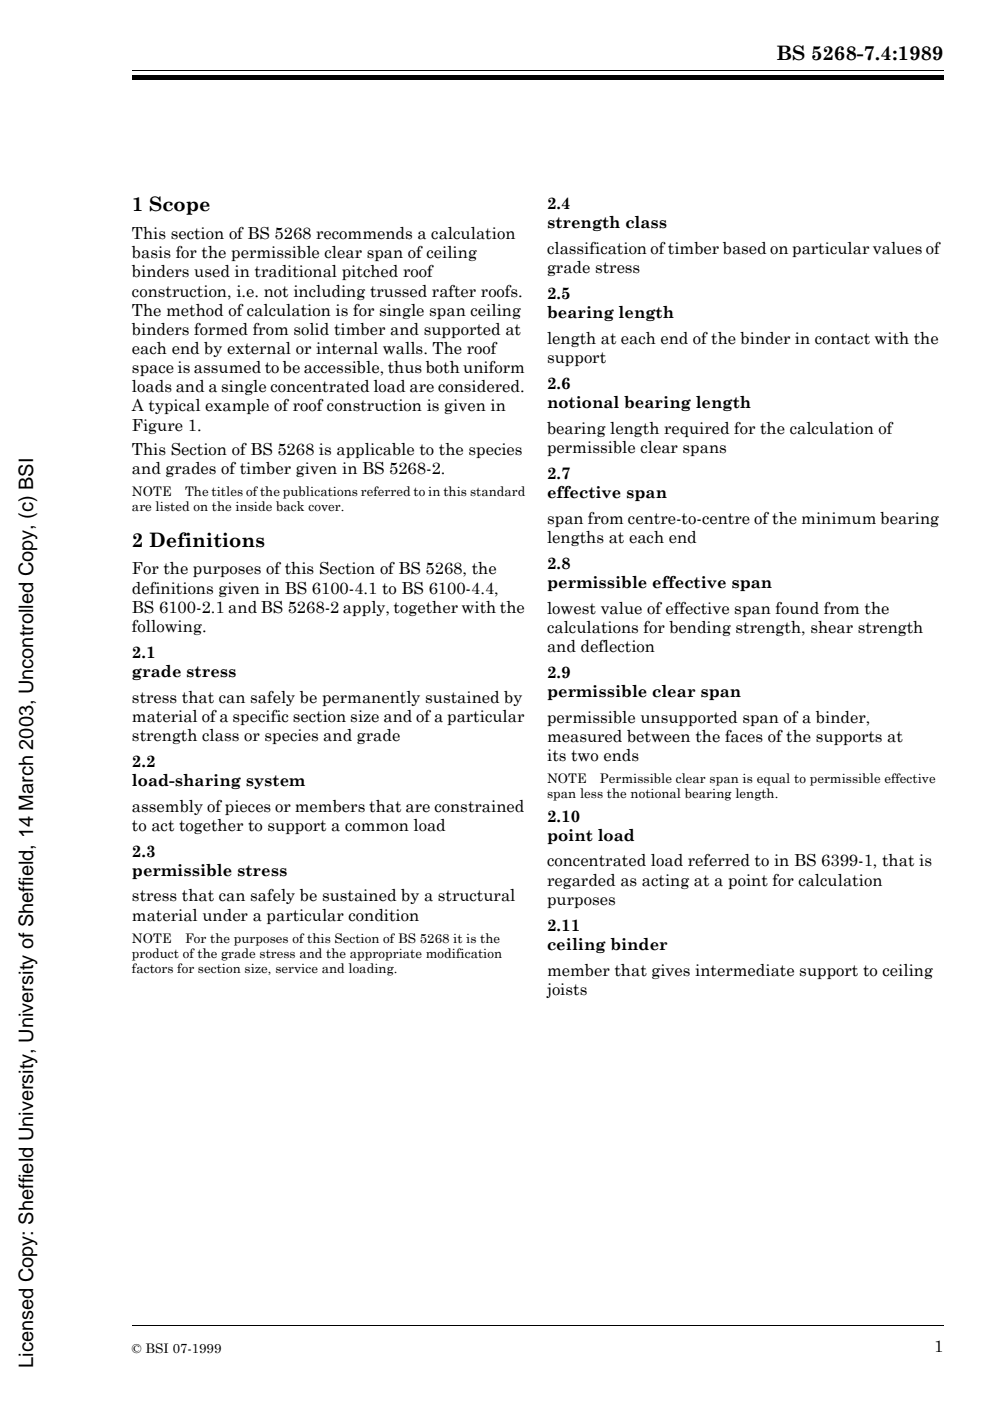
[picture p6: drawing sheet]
<svg xmlns="http://www.w3.org/2000/svg" width="210mm" height="297mm" viewBox="0 0 210 297" stroke-linecap="round" stroke-linejoin="round" font-family="sans-serif">
<defs><g id="words">
<g font-size="4.2">
<text x="164.6" y="12.8">BS 5268-7.4:1989</text>
<text x="28" y="44.8">1 Scope</text>
<text x="28" y="115.9">2 Definitions</text>
<text x="7.1" y="290" transform="rotate(-90 7.1 290)">Licensed Copy: Sheffield University, University of Sheffield, 14 March 2003, Uncontrolled Copy, (c) BSI</text>
</g>
<g font-size="3.5">
<text x="116" y="44.4">2.4</text>
<text x="28" y="50.7">This section of BS 5268 recommends a calculation</text>
<text x="116" y="48.4">strength class</text>
<text x="116" y="53.9">classification of timber based on particular values of</text>
<text x="28" y="54.8">basis for the permissible clear span of ceiling</text>
<text x="28" y="58.8">binders used in traditional pitched roof</text>
<text x="116" y="57.9">grade stress</text>
<text x="28" y="62.9">construction, i.e. not including trussed rafter roofs.</text>
<text x="116" y="63.4">2.5</text>
<text x="28" y="67">The method of calculation is for single span ceiling</text>
<text x="28" y="71">binders formed from solid timber and supported at</text>
<text x="116" y="67.5">bearing length</text>
<text x="28" y="75">each end by external or internal walls. The roof</text>
<text x="116" y="72.9">length at each end of the binder in contact with the</text>
<text x="116" y="77">support</text>
<text x="28" y="79.1">space is assumed to be accessible, thus both uniform</text>
<text x="28" y="83.2">loads and a single concentrated load are considered.</text>
<text x="116" y="82.5">2.6</text>
<text x="28" y="87.2">A typical example of roof construction is given in</text>
<text x="116" y="86.5">notional bearing length</text>
<text x="28" y="91.3">Figure 1.</text>
<text x="116" y="92">bearing length required for the calculation of</text>
<text x="28" y="96.4">This Section of BS 5268 is applicable to the species</text>
<text x="28" y="100.4">and grades of timber given in BS 5268-2.</text>
<text x="116" y="96">permissible clear spans</text>
<text x="116" y="101.5">2.7</text>
<text x="116" y="105.6">effective span</text>
<text x="116" y="111">span from centre-to-centre of the minimum bearing</text>
<text x="116" y="115.1">lengths at each end</text>
<text x="28" y="121.8">For the purposes of this Section of BS 5268, the</text>
<text x="28" y="125.8">definitions given in BS 6100-4.1 to BS 6100-4.4,</text>
<text x="116" y="120.6">2.8</text>
<text x="116" y="124.6">permissible effective span</text>
<text x="28" y="129.9">BS 6100-2.1 and BS 5268-2 apply, together with the</text>
<text x="116" y="130.1">lowest value of effective span found from the</text>
<text x="28" y="134">following.</text>
<text x="116" y="134.1">calculations for bending strength, shear strength</text>
<text x="28" y="139.4">2.1</text>
<text x="28" y="143.5">grade stress</text>
<text x="116" y="138.2">and deflection</text>
<text x="116" y="143.7">2.9</text>
<text x="28" y="149">stress that can safely be permanently sustained by</text>
<text x="116" y="147.7">permissible clear span</text>
<text x="28" y="153">material of a specific section size and of a particular</text>
<text x="116" y="153.2">permissible unsupported span of a binder,</text>
<text x="28" y="157.1">strength class or species and grade</text>
<text x="116" y="157.3">measured between the faces of the supports at</text>
<text x="116" y="161.3">its two ends</text>
<text x="28" y="162.5">2.2</text>
<text x="28" y="166.6">load-sharing system</text>
<text x="28" y="172.1">assembly of pieces or members that are constrained</text>
<text x="28" y="176.1">to act together to support a common load</text>
<text x="116" y="174.2">2.10</text>
<text x="116" y="178.3">point load</text>
<text x="28" y="181.6">2.3</text>
<text x="28" y="185.7">permissible stress</text>
<text x="116" y="183.7">concentrated load referred to in BS 6399-1, that is</text>
<text x="28" y="191.1">stress that can safely be sustained by a structural</text>
<text x="116" y="187.8">regarded as acting at a point for calculation</text>
<text x="116" y="191.8">purposes</text>
<text x="28" y="195.2">material under a particular condition</text>
<text x="116" y="197.3">2.11</text>
<text x="116" y="201.4">ceiling binder</text>
<text x="116" y="206.8">member that gives intermediate support to ceiling</text>
<text x="116" y="210.9">joists</text>
<text x="198" y="286.7">1</text>
</g>
<g font-size="2.8">
<text x="28" y="105.1">NOTE</text>
<text x="39.2" y="105.1">The titles of the publications referred to in this standard</text>
<text x="28" y="108.3">are listed on the inside back cover.</text>
<text x="116" y="166">NOTE</text>
<text x="127.2" y="166">Permissible clear span is equal to permissible effective</text>
<text x="116" y="169.1">span less the notional bearing length.</text>
<text x="28" y="199.8">NOTE</text>
<text x="28" y="203">product of the grade stress and the appropriate modification</text>
<text x="39.2" y="199.8">For the purposes of this Section of BS 5268 it is the</text>
<text x="28" y="206.2">factors for section size, service and loading.</text>
<text x="28" y="286.9">© BSI 07-1999</text>
</g>
</g></defs>
<g fill="#fff" stroke="#fff" stroke-width=".21">
<path d="M75.9 242.5h11.4a2.89 2.89 0 0 1 2.9 2.6h-6.2a1.17 1.17 0 0 0-1-1.5h-1.3v1.5h-5.8z"/>
<path d="M75.9 245.9h5.8v1.6a2.01 2.01 0 0 0 2.1-.5l.2-1.1 3.6 2.7h-11.7z"/>
<path d="M75.8 249.4h11.7a2.9 2.9 0 0 1 3 2.8h-6a1.22 1.22 0 0 0-1.4-1.4h-1.4v1.4h-5.8z"/>
<path d="M75.9 253h5.8v1.4h1.5a1.19 1.19 0 0 0 1.2-1.4h6.1a4 4 0 0 1-4.3 2.7h-10.3z"/>
<path d="M83.9 245.9h6.3a3 3 0 0 1-2.8 2.7z"/>
</g>
<path d="M28 15h172M28 281h172" fill="none" stroke="#000" stroke-width=".21"/>
<path d="M28 16h172v1h-172z" fill="#000"/>
<use href="#words"/>
</svg>
